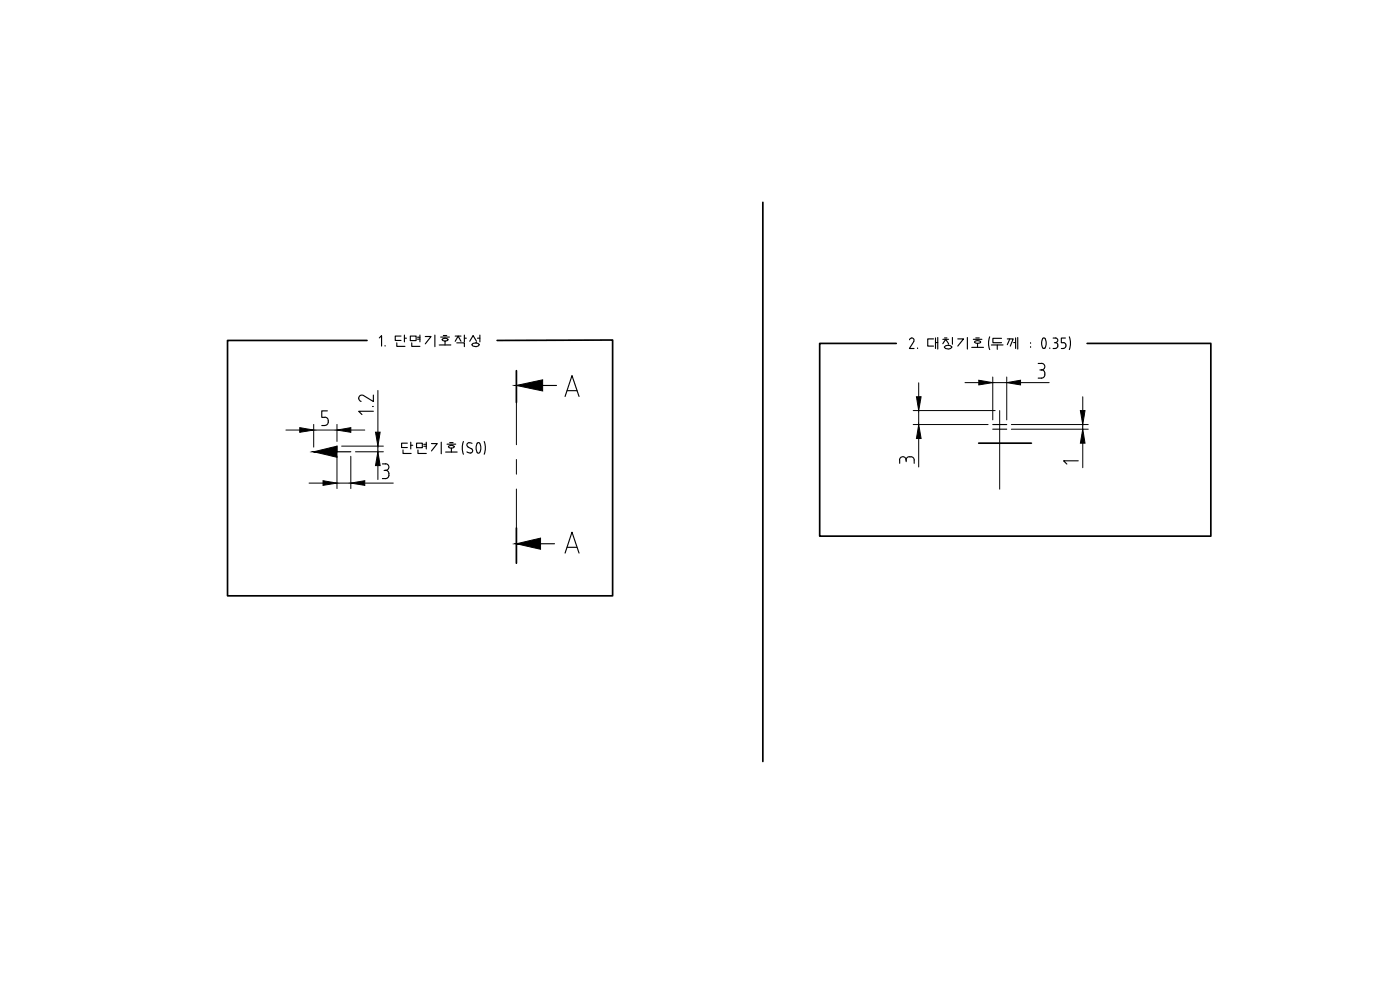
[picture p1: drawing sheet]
<svg xmlns="http://www.w3.org/2000/svg" width="420mm" height="297mm" viewBox="0 0 420 297" stroke-linecap="round" stroke-linejoin="round" font-family="sans-serif">
<defs><g id="words">
<text font-size="7.1" x="112.9" y="105.1">1. 단면기호작성</text>
</g></defs>
<!-- layer: 8ǐ -->
<g fill="none" stroke="#000" stroke-width=".34">
<path d="M155 115.7h12M169.6 119l2.1-6.3 2.1 6.3M170.2 117.2h2.9M273.6 101.4l.5 .2 .2 .6-1.4 2.4h1.4M273.6 101.4l-.7 .5M275.4 104.4v.2M280.2 101.7h-1.8v2.1h1.8M280.8 102.8h.6M280.8 101.4v3.2M281.4 101.3v3.4M283 103.1l.8-1.3 .9 1.3M283 101.8h1.7"/>
<path d="M283.4 104.1l.4-.3 .9-.3 1 .6-.4 .5-.6 .1-.9-.1zM283.5 101.4h.7M285.8 101.3v2M287.4 101.7h1.8l-1.8 2.1M290.3 101.3v3.4M291.6 104.2h3.5M292.1 101.8h2.6M292.4 102.6a1.28 1.28 0 0 1 1.9 0 1.28 1.28 0 0 1-1.9 0zM292.9 101.4h1M293.4 103.3v.9M297 101.1l-.3 1.9 .3 1.9M297.5 103.5h3.5"/>
<path d="M299.3 103.5v1.3M300.6 101.5h-2.6v1.3h2.6M302.3 101.7h1.8l-.9 2.1M303.1 101.7l-.8 1.7M304.2 102.8h.6M304.8 101.4v3.2M305.4 101.3v3.4M309.3 102.8v.2M309.3 104v.2M312.9 101.6l.4-.2a2.15 2.15 0 0 1 0 3.2 2.33 2.33 0 0 1-.4-3zM315 104.4v.2M316.1 101.4h.7"/>
<path d="M316.1 104.6h.7M316.4 102.8h.4M316.8 101.4a.7 .7 0 0 1 .7 .7 .7 .7 0 0 1-.7 .7l.5 .2 .2 .5M317.5 103.5l-.2 .8-.5 .2M318.5 104.6h.7M319.2 102.8l.5 .2 .2 .5M319.7 101.4h-1.2v1.4h.7M319.9 103.8l-.2 .5-.5 .2M319.9 103.5v.3M320.9 101.1l.4 1.9-.4 1.9M94.1 135.6h11.2M101.1 133.9v1.7"/>
<path d="M120.9 135v1.1h2.5M122.3 133h-1.8v1.3h1.8M123.3 133.6h.6M123.3 132.7v2M125 133h1.7v1.3h-1.7zM125.4 135v1.1h2.5M127.2 133.3h.7M127.2 133.9h.7M127.9 132.7v2M129.5 133.1h1.7l-1.7 2.2M132.4 132.7v3.4M133.7 135.6h3.5"/>
<path d="M134.2 133.3h2.6M134.5 134a1.24 1.24 0 0 1 1.9 0 1.16 1.16 0 0 1-1.9 0zM135 132.8h1M135.5 134.8v.8M139.1 132.5l-.4 1.9 .4 1.9M140.1 135.6l1.1 .3M140.8 132.8l.9 .2M140.8 132.8a.7 .7 0 0 0-.7 .5 .7 .7 0 0 0 .4 .8l1 .6M141.5 134.6a.7 .7 0 0 1 .3 .8 .7 .7 0 0 1-.6 .5M143.2 133l.4-.2 .3 .2M143.2 133a2.33 2.33 0 0 0 .4 3l.3-.2M144 133l.3 1.4-.3 1.4"/>
<path d="M145.3 132.5l.4 1.9-.4 1.9M297.9 127.4h4.2M297.9 128.8h4.2M155 163.2h11.4M169.6 165.9l2.1-6.2 2.1 6.2M170.2 164.2h2.9"/>
</g>
<g fill="#000" stroke="#000" stroke-width=".3">
<path d="M155 115.7l7.9-1.7v1.7zM155 115.7l7.9 1.6v-1.6z"/>
<path d="M94.1 135.6l7-1.7v1.7zM94.1 135.6l7 1.6v-1.6z"/>
<path d="M155 163.2l7.2-1.7v1.7zM155 163.2l7.2 1.6v-1.6z"/>
</g>
<g fill="none" stroke="#000" stroke-width=".3">
<path d="M113.4 117.1v12.6M275.7 114.9v4.1M289.6 114.8h4.2M297.9 113.1v12.9M297.9 114.8h4.2M302.1 113.1v12.9M306.3 114.8h8.6M325 119v4.2M85.8 129h4.2M94.1 127.3v6.9M94.1 129h7M101.1 127.3v5.2"/>
<path d="M101.1 136.9v9.7M102.5 133.9h12.6M105.3 129h4.2M105.3 136.9v9.7M106.7 135.6h8.4M113.4 133.9v1.7M113.4 139.7v4.2M274.1 127.4h22.4M274.1 123.2h24.6M275.7 123.2v4.2M275.7 131.6v8.5M303.5 127.4h23.1"/>
<path d="M303.5 128.8h23.1M325 127.4v1.4M325 133v7.3M92.8 144.9h4.1M101.1 144.9h4.2M109.5 144.9h8.5"/>
</g>
<path d="M275 119h1.4l-.7 4.2zM293.8 114.1l4.1 .7-4.1 .7zM302.1 114.8l4.2-.7v1.4zM90 128.3l4.1 .7-4.1 .7zM101.1 129l4.2-.7v1.4zM113.4 135.6l.7 4.1h-1.4zM112.7 129.7h1.4l-.7 4.2zM275.7 127.4l.7 4.2h-1.4zM324.2 123.2h1.4l-.6 4.2zM325 128.8l.6 4.2h-1.4zM96.9 144.2l4.2 .7-4.2 .7zM105.3 144.9l4.2-.7v1.4z" fill="#000" stroke="#000" stroke-width=".3"/>
<g fill="none" stroke="#000" stroke-width=".34">
<path d="M107.7 119.5l.2 .6 .5 .3M109.1 118.7a.95 .95 0 0 0-1.4 .8M112.1 118.5v2l-3-1.8M311.6 109.1l1-.1a.99 .99 0 0 1 1 1 .99 .99 0 0 1-1 1M312.1 111h.5M312.6 111a1.27 1.27 0 0 1 1 1.2 1.27 1.27 0 0 1-1 1.3h-1M96.6 127.7h.9M97.5 125.2a1.25 1.25 0 0 1 1 1.2 1.25 1.25 0 0 1-1 1.2M98.3 123.3h-1.7v1.9h.9M111.8 122h.3M112.1 123.4h-4.4l.9 1M114.8 139.2h.9"/>
<path d="M115.7 139.1a.99 .99 0 0 1 1 1 .99 .99 0 0 1-1 1 1.25 1.25 0 0 1 1 1.3 1.25 1.25 0 0 1-1 1.2M270 138a1.04 1.04 0 0 1 1.3-.9 1.04 1.04 0 0 1 .6 1.4M270 138v1M272.9 137a.99 .99 0 0 0-1 1M272.9 137.1h.5M273.4 137a.99 .99 0 0 1 1 1v1M323.6 138.3h-4.4l1 .9M114.8 143.6h.9M115.3 141.1h.4"/>
</g>
<path d="M155 111.2v22.2M155 137.9v4.4M300 123.2v23.6M155 146.7v22.3" fill="none" stroke="#000" stroke-width=".3"/>
<path d="M228.9 60.7v167.8M110.2 102.2h-41.9v76.6h115.6v-76.8l-34.7 .2M155 111.2v9.5M269 103h-23v57.9h117.4v-57.9h-37.1M293.7 133h15.8M155 158.4v10.6" fill="none" stroke="#000" stroke-width=".51"/>
<use href="#words"/>
</svg>
